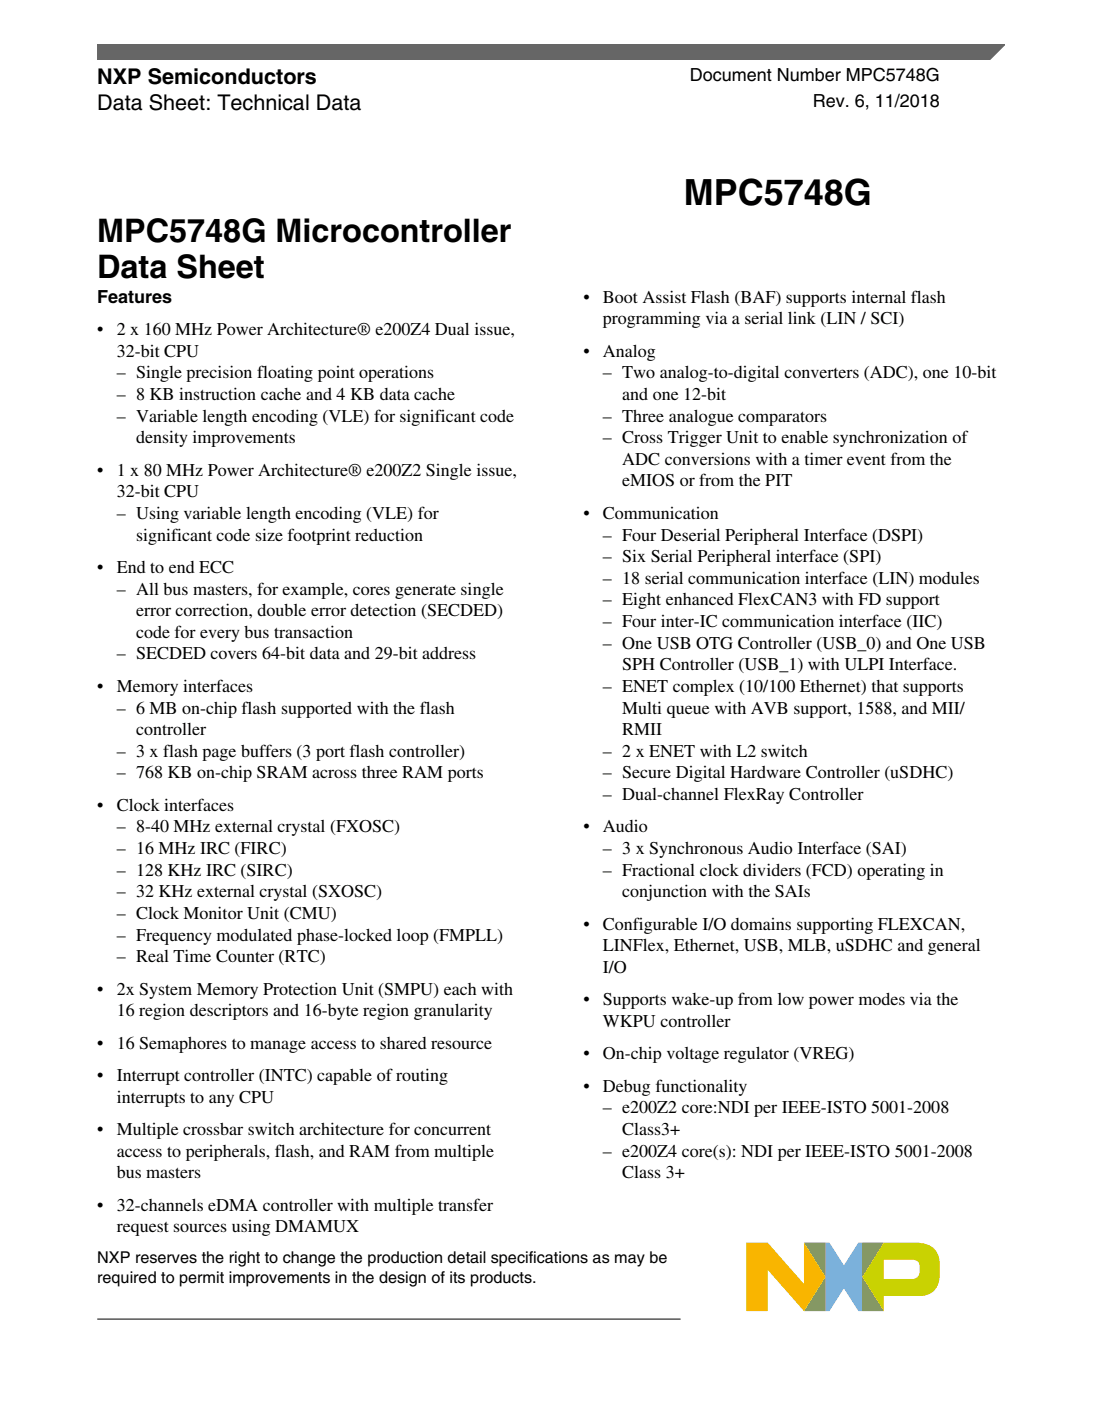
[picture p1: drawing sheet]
<svg xmlns="http://www.w3.org/2000/svg" width="216mm" height="274mm" viewBox="0 0 216 274" stroke-linecap="round" stroke-linejoin="round" font-family="sans-serif">
<defs><g id="words">
<text font-size="7.1" x="134" y="40.1">MPC5748G</text>
<g font-size="6.3">
<text x="19.1" y="47.3">MPC5748G Microcontroller</text>
<text x="19.1" y="54.4">Data Sheet</text>
</g>
<g font-size="4.2">
<text x="19" y="16.5">NXP Semiconductors</text>
<text x="19" y="21.6">Data Sheet: Technical Data</text>
</g>
<g font-size="3.5">
<text x="135.1" y="15.9">Document Number MPC5748G</text>
<text x="159.2" y="21">Rev. 6, 11/2018</text>
<text x="19" y="59.2">Features</text>
<text x="114.3" y="59.3">•</text>
<text x="118.1" y="59.3">Boot Assist Flash (BAF) supports internal flash</text>
<text x="19" y="65.6">•</text>
<text x="22.9" y="65.6">2 x 160 MHz Power Architecture® e200Z4 Dual issue,</text>
<text x="118.1" y="63.5">programming via a serial link (LIN / SCI)</text>
<text x="22.9" y="69.9">32-bit CPU</text>
<text x="114.3" y="69.9">•</text>
<text x="118.1" y="69.9">Analog</text>
<text x="22.9" y="74.1">– Single precision floating point operations</text>
<text x="118.1" y="74.1">– Two analog-to-digital converters (ADC), one 10-bit</text>
<text x="22.9" y="78.3">– 8 KB instruction cache and 4 KB data cache</text>
<text x="22.9" y="82.6">– Variable length encoding (VLE) for significant code</text>
<text x="118.1" y="82.6">– Three analogue comparators</text>
<text x="121.9" y="78.3">and one 12-bit</text>
<text x="26.7" y="86.8">density improvements</text>
<text x="118.1" y="86.8">– Cross Trigger Unit to enable synchronization of</text>
<text x="19" y="93.1">•</text>
<text x="22.9" y="93.1">1 x 80 MHz Power Architecture® e200Z2 Single issue,</text>
<text x="121.9" y="91">ADC conversions with a timer event from the</text>
<text x="121.9" y="95.3">eMIOS or from the PIT</text>
<text x="22.9" y="97.4">32-bit CPU</text>
<text x="22.9" y="101.6">– Using variable length encoding (VLE) for</text>
<text x="114.3" y="101.6">•</text>
<text x="118.1" y="101.6">Communication</text>
<text x="26.7" y="105.8">significant code size footprint reduction</text>
<text x="118.1" y="105.8">– Four Deserial Peripheral Interface (DSPI)</text>
<text x="19" y="112.2">•</text>
<text x="22.9" y="112.2">End to end ECC</text>
<text x="118.1" y="110.1">– Six Serial Peripheral interface (SPI)</text>
<text x="22.9" y="116.4">– All bus masters, for example, cores generate single</text>
<text x="118.1" y="114.3">– 18 serial communication interface (LIN) modules</text>
<text x="118.1" y="118.5">– Eight enhanced FlexCAN3 with FD support</text>
<text x="26.7" y="120.7">error correction, double error detection (SECDED)</text>
<text x="26.7" y="124.9">code for every bus transaction</text>
<text x="118.1" y="122.8">– Four inter-IC communication interface (IIC)</text>
<text x="22.9" y="129.1">– SECDED covers 64-bit data and 29-bit address</text>
<text x="118.1" y="127">– One USB OTG Controller (USB_0) and One USB</text>
<text x="121.9" y="131.2">SPH Controller (USB_1) with ULPI Interface.</text>
<text x="19" y="135.5">•</text>
<text x="22.9" y="135.5">Memory interfaces</text>
<text x="118.1" y="135.5">– ENET complex (10/100 Ethernet) that supports</text>
<text x="22.9" y="139.7">– 6 MB on-chip flash supported with the flash</text>
<text x="26.7" y="143.9">controller</text>
<text x="121.9" y="139.7">Multi queue with AVB support, 1588, and MII/</text>
<text x="121.9" y="143.9">RMII</text>
<text x="22.9" y="148.2">– 3 x flash page buffers (3 port flash controller)</text>
<text x="118.1" y="148.2">– 2 x ENET with L2 switch</text>
<text x="22.9" y="152.4">– 768 KB on-chip SRAM across three RAM ports</text>
<text x="118.1" y="152.4">– Secure Digital Hardware Controller (uSDHC)</text>
<text x="19" y="158.8">•</text>
<text x="22.9" y="158.8">Clock interfaces</text>
<text x="118.1" y="156.6">– Dual-channel FlexRay Controller</text>
<text x="22.9" y="163">– 8-40 MHz external crystal (FXOSC)</text>
<text x="22.9" y="167.2">– 16 MHz IRC (FIRC)</text>
<text x="114.3" y="163">•</text>
<text x="118.1" y="163">Audio</text>
<text x="118.1" y="167.2">– 3 x Synchronous Audio Interface (SAI)</text>
<text x="22.9" y="171.5">– 128 KHz IRC (SIRC)</text>
<text x="118.1" y="171.5">– Fractional clock dividers (FCD) operating in</text>
<text x="22.9" y="175.7">– 32 KHz external crystal (SXOSC)</text>
<text x="22.9" y="179.9">– Clock Monitor Unit (CMU)</text>
<text x="121.9" y="175.7">conjunction with the SAIs</text>
<text x="22.9" y="184.2">– Frequency modulated phase-locked loop (FMPLL)</text>
<text x="114.3" y="182">•</text>
<text x="118.1" y="182">Configurable I/O domains supporting FLEXCAN,</text>
<text x="22.9" y="188.4">– Real Time Counter (RTC)</text>
<text x="118.1" y="186.3">LINFlex, Ethernet, USB, MLB, uSDHC and general</text>
<text x="118.1" y="190.5">I/O</text>
<text x="19" y="194.7">•</text>
<text x="22.9" y="194.7">2x System Memory Protection Unit (SMPU) each with</text>
<text x="114.3" y="196.9">•</text>
<text x="118.1" y="196.9">Supports wake-up from low power modes via the</text>
<text x="22.9" y="199">16 region descriptors and 16-byte region granularity</text>
<text x="118.1" y="201.1">WKPU controller</text>
<text x="19" y="205.3">•</text>
<text x="22.9" y="205.3">16 Semaphores to manage access to shared resource</text>
<text x="114.3" y="207.4">•</text>
<text x="118.1" y="207.4">On-chip voltage regulator (VREG)</text>
<text x="19" y="211.7">•</text>
<text x="22.9" y="211.7">Interrupt controller (INTC) capable of routing</text>
<text x="22.9" y="215.9">interrupts to any CPU</text>
<text x="114.3" y="213.8">•</text>
<text x="118.1" y="213.8">Debug functionality</text>
<text x="118.1" y="218">– e200Z2 core:NDI per IEEE-ISTO 5001-2008</text>
<text x="19" y="222.3">•</text>
<text x="22.9" y="222.3">Multiple crossbar switch architecture for concurrent</text>
<text x="22.9" y="226.5">access to peripherals, flash, and RAM from multiple</text>
<text x="118.1" y="226.5">– e200Z4 core(s): NDI per IEEE-ISTO 5001-2008</text>
<text x="121.9" y="222.3">Class3+</text>
<text x="22.9" y="230.7">bus masters</text>
<text x="121.9" y="230.7">Class 3+</text>
<text x="19" y="237.1">•</text>
<text x="22.9" y="237.1">32-channels eDMA controller with multiple transfer</text>
<text x="22.9" y="241.3">request sources using DMAMUX</text>
</g>
<g font-size="3.2">
<text x="19.1" y="247.4">NXP reserves the right to change the production detail specifications as may be</text>
<text x="19.1" y="251.3">required to permit improvements in the design of its products.</text>
</g>
</g></defs>
<path d="M19 8.7h177.8l-5.6 3.1h-172.2z" fill="#666"/>
<path d="M19 11.8v-3.1h177.8l-3 3.1" fill="none" stroke="#666" stroke-width=".28"/>
<path d="M19 258.3h114.3" fill="none" stroke="#000" stroke-width=".2"/>
<path d="M161.7 243.3h.8l2.8 4.5 2.9-4.5h.7v13.4h-.7l-2.9-4.4-2.8 4.4h-.8z" fill="#7bb1db"/>
<path d="M157.5 243.3h4.2v13.4h-4.2l4.2-6.7z" fill="#958437"/>
<path d="M168.9 243.3h4.3l-4.3 6.7 4.3 6.7h-4.3z" fill="#739833"/>
<path d="M173.2 246.6h5.3a1.38 1.38 0 0 1 1.7 1.5v.6a1.55 1.55 0 0 1-1.4 1.7h-5.6zM173.2 243.3l-4.3 6.7 4.3 6.7v-2.9h7.1a3.8 3.8 0 0 0 3.8-4.3 7.7 7.7 0 0 0-.7-4.6 4.6 4.6 0 0 0-4.2-1.6z" fill="#c9d200"/>
<path d="M146.2 243.3h4.2l7.1 8.1v-8.1l4.2 6.7-4.2 6.7-7.1-8.1v8.1h-4.2z" fill="#f9b500"/>
<use href="#words"/>
</svg>
